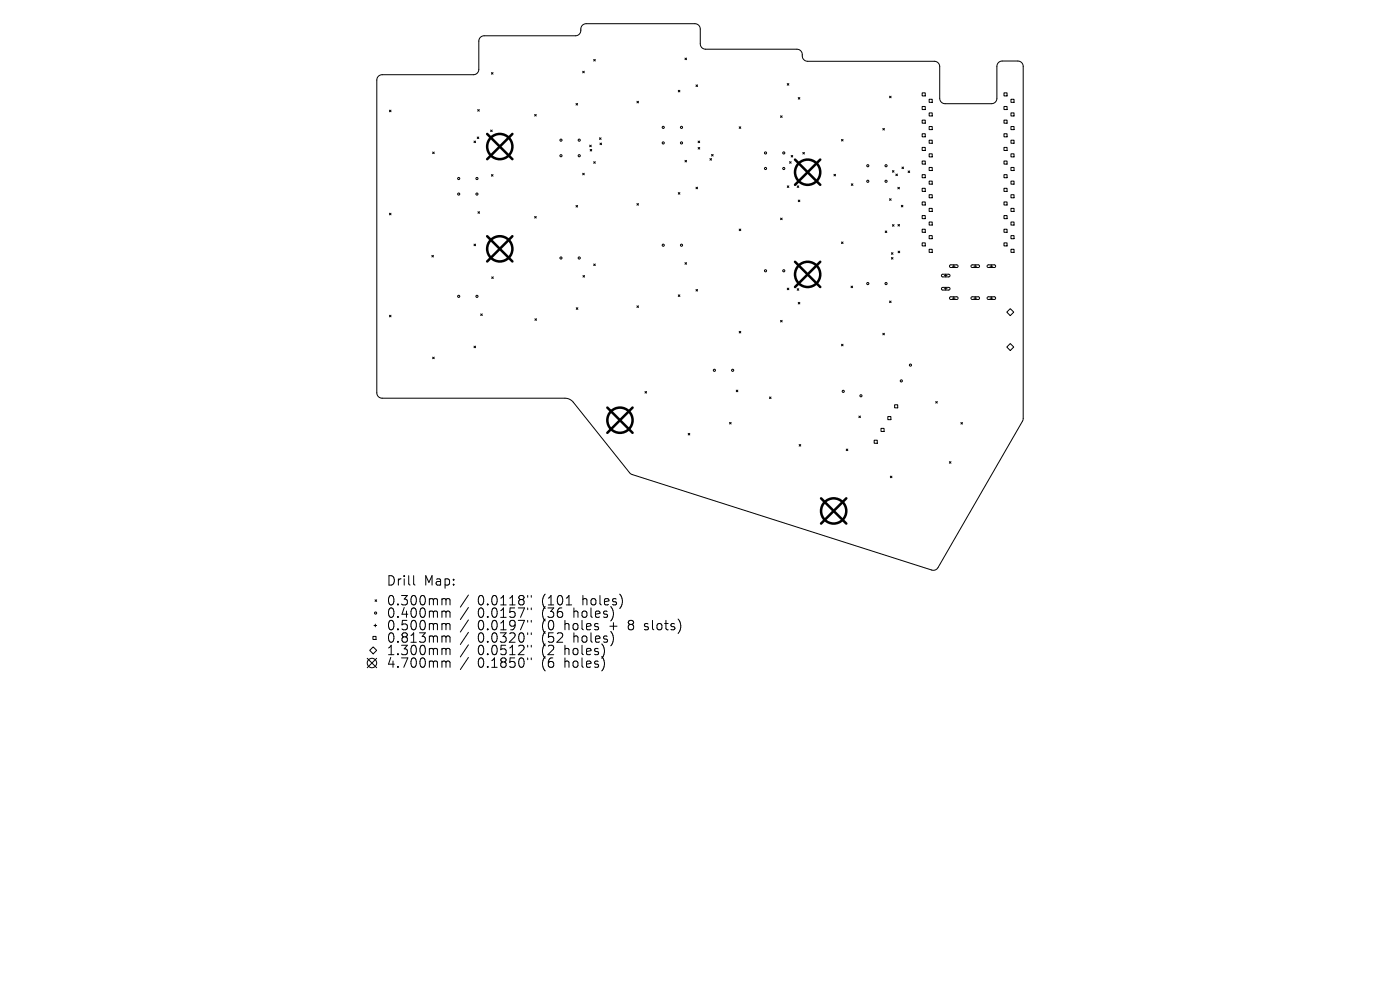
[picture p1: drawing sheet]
<svg xmlns="http://www.w3.org/2000/svg" width="297mm" height="210mm" viewBox="0 0 297 210" stroke-linecap="round" stroke-linejoin="round" font-family="sans-serif">
<defs><g id="words">
<g font-size="2.8">
<text x="81.9" y="124.5">Drill</text>
<text x="89.9" y="124.5">Map:</text>
<text x="81.9" y="128.7">0.300mm</text>
<text x="81.9" y="131.3">0.400mm</text>
<text x="101.4" y="128.7">0.0118&quot;</text>
<text x="101.4" y="131.3">0.0157&quot;</text>
<text x="115.1" y="128.7">(101</text>
<text x="115.1" y="131.3">(36</text>
<text x="121.9" y="131.3">holes)</text>
<text x="123.9" y="128.7">holes)</text>
<text x="81.9" y="134">0.500mm</text>
<text x="81.9" y="136.6">0.813mm</text>
<text x="101.4" y="134">0.0197&quot;</text>
<text x="101.4" y="136.6">0.0320&quot;</text>
<text x="115.1" y="134">(0</text>
<text x="115.1" y="136.6">(52</text>
<text x="120" y="134">holes</text>
<text x="121.9" y="136.6">holes)</text>
<text x="129.8" y="134">+</text>
<text x="134" y="134">8</text>
<text x="137.6" y="134">slots)</text>
<text x="81.9" y="139.3">1.300mm</text>
<text x="81.9" y="141.9">4.700mm</text>
<text x="101.4" y="139.3">0.0512&quot;</text>
<text x="101.4" y="141.9">0.1850&quot;</text>
<text x="115.1" y="139.3">(2</text>
<text x="115.1" y="141.9">(6</text>
<text x="120" y="139.3">holes)</text>
<text x="120" y="141.9">holes)</text>
</g>
</g></defs>
<g fill="none" stroke="#000" stroke-width=".21">
<path d="M80.3 16.2l.8-.4h19.3a1.14 1.14 0 0 0 1.2-1.1v-6a1.14 1.14 0 0 1 1.1-1.1h19.4a1.14 1.14 0 0 0 1.1-1.1v-.3a1.14 1.14 0 0 1 1.2-1.2h23a1.14 1.14 0 0 1 1.2 1.2v3.1a1.14 1.14 0 0 0 1.1 1.1h19.4a1.14 1.14 0 0 1 1.1 1.2v.3a1.14 1.14 0 0 0 1.1 1.1h26.9a1.14 1.14 0 0 1 1.2 1.1v6.8a1.14 1.14 0 0 0 1.1 1.1h9.8a1.14 1.14 0 0 0 1.2-1.1v-6.8a1.14 1.14 0 0 1 1.1-1.2h3.3a1.14 1.14 0 0 1 1.2 1.2l-.1 74.9-18 31.4a1.14 1.14 0 0 1-1.3 .5l-63.8-20.3-12.3-15.3-1.1-.7-39.4-.1a1.14 1.14 0 0 1-1.2-1.2v-66.3zM104.3 15.4l.3 .3M104.6 15.4l-.3 .3M123.6 15.1l.4 .3M124 15.1l-.4 .3M125.9 12.6l.4 .3M126.3 12.6l-.4 .3M143.9 19.2l.3 .3M144.2 19.2l-.3 .3M145.3 12.3l.4 .4M145.7 12.3l-.4 .4M147.6 18l.4 .4"/>
<path d="M148 18l-.4 .4M167 17.7l.4 .4M167.4 17.7l-.4 .4M195.6 19.7h.7v.6h-.7zM213 19.7h.6v.6h-.6zM82.6 23.4l.4 .3M83 23.4l-.4 .3M91.8 32.2l.3 .4M92.1 32.2l-.3 .4M100.6 29.9l.3 .4M100.9 29.9l-.3 .4M101.2 29.1l.4 .3"/>
<path d="M101.3 23.2l.4 .4M101.6 29.1l-.4 .3M101.7 23.2l-.4 .4M104.1 27.6l.3 .3M104.3 37l.3 .4M104.4 27.6l-.3 .3M104.6 37l-.3 .4M113.4 24.3l.4 .3M113.8 24.3l-.4 .3M122.2 21.9l.3 .4M122.5 21.9l-.3 .4M123.6 36.7l.4 .4"/>
<path d="M124 36.7l-.4 .4M125.1 30.8l.3 .3M125.2 31.7l.3 .3M125.4 30.8l-.3 .3M125.5 31.7l-.3 .3M125.9 34.3l.4 .3M126.3 34.3l-.4 .3M127.2 29.2l.3 .4M127.3 30.3l.3 .4M127.5 29.2l-.3 .4M127.6 30.3l-.3 .4M135.1 21.5l.4 .3"/>
<path d="M135.5 21.5l-.4 .3M145.3 34l.4 .4M145.7 34l-.4 .4M147.6 39.7l.4 .4M148 39.7l-.4 .4M148.1 29.9l.3 .4M148.1 31.3l.3 .3M148.4 29.9l-.3 .4M148.4 31.3l-.3 .3M150.6 33.6l.3 .4M150.9 32.8l.4 .3M150.9 33.6l-.3 .4"/>
<path d="M151.3 32.8l-.4 .3M156.8 26.9l.4 .3M157.2 26.9l-.4 .3M165.6 24.6l.3 .3M165.9 24.6l-.3 .3M167 39.4l.4 .4M167.4 39.4l-.4 .4M167.5 34.3l.3 .3M167.8 33l.4 .3M167.8 34.3l-.3 .3M168.2 33l-.4 .3M169.1 39.4l.4 .4"/>
<path d="M169.3 20.7l.4 .3M169.5 39.4l-.4 .4M169.7 20.7l-.4 .3M170.3 32.3l.4 .4M170.7 32.3l-.4 .4M176.9 37l.4 .3M177.3 37l-.4 .3M178.5 29.6l.4 .3M178.9 29.6l-.4 .3M180.6 39l.3 .3M180.9 39l-.3 .3M187.3 27.2l.3 .4"/>
<path d="M187.6 27.2l-.3 .4M188.7 20.4l.3 .3M189 20.4l-.3 .3M189.3 36.2l.4 .3M189.7 36.2l-.4 .3M190 36.9l.4 .4M190.4 36.9l-.4 .4M190.5 39.7l.3 .4M190.8 39.7l-.3 .4M191.3 35.4l.4 .4M191.7 35.4l-.4 .4M192.6 36.3l.4 .3"/>
<path d="M193 36.3l-.4 .3M195.6 22.6h.7v.6h-.7zM195.6 25.5h.7v.6h-.7zM195.6 28.4h.7v.6h-.7zM195.6 31.3h.7v.6h-.7zM195.6 34.2h.7v.6h-.7zM195.6 37.1h.7v.6h-.7zM195.6 39.9h.7v.7h-.7zM197.1 21.1h.7v.6h-.7zM197.1 23.9h.7v.7h-.7zM197.1 26.8h.7v.7h-.7zM197.1 29.7h.7v.7h-.7z"/>
<path d="M197.1 32.6h.7v.7h-.7zM197.1 35.5h.7v.7h-.7zM197.1 38.4h.7v.7h-.7zM213 22.6h.6v.6h-.6zM213 25.5h.6v.6h-.6zM213 28.4h.6v.6h-.6zM213 31.3h.6v.6h-.6zM213 34.2h.6v.6h-.6zM213 37.1h.6v.6h-.6zM213 39.9h.6v.7h-.6zM214.5 21.1h.6v.6h-.6zM214.5 23.9h.6v.7h-.6z"/>
<path d="M214.5 26.8h.6v.7h-.6zM214.5 29.7h.6v.7h-.6zM214.5 32.6h.6v.7h-.6zM214.5 35.5h.6v.7h-.6zM214.5 38.4h.6v.7h-.6zM82.6 45.2l.4 .4M83 45.2l-.4 .4M91.6 54.2l.4 .3M92 54.2l-.4 .3M100.6 51.8l.3 .3M100.9 51.8l-.3 .3M101.4 44.9l.3 .3"/>
<path d="M101.7 44.9l-.3 .3M104.3 58.7l.4 .4M104.7 58.7l-.4 .4M113.4 45.9l.4 .4M113.8 45.9l-.4 .4M122.2 43.6l.3 .3M122.5 43.6l-.3 .3M123.7 58.4l.3 .4M124 58.4l-.3 .4M125.9 56l.4 .3M126.3 56l-.4 .3M135.1 43.2l.4 .3"/>
<path d="M135.5 43.2l-.4 .3M143.9 40.9l.3 .3M144.2 40.9l-.3 .3M145.3 55.7l.4 .4M145.7 55.7l-.4 .4M156.8 48.6l.4 .3M157.2 48.6l-.4 .3M165.6 46.3l.3 .3M165.9 46.3l-.3 .3M169.3 42.4l.4 .4M169.7 42.4l-.4 .4M178.5 51.3l.4 .4"/>
<path d="M178.9 51.3l-.4 .4M187.8 49l.3 .3M188.1 49l-.3 .3M188.7 42.2l.3 .3M189 42.2l-.3 .3M189.1 53.6l.3 .3M189.1 54.6l.3 .4M189.3 47.6l.4 .4M189.4 53.6l-.3 .3M189.4 54.6l-.3 .4M189.7 47.6l-.4 .4M190.5 47.6l.3 .4"/>
<path d="M190.5 53.3l.4 .3M190.8 47.6l-.3 .4M190.9 53.3l-.4 .3M191.2 43.5l.3 .4M191.5 43.5l-.3 .4M195.6 42.8h.7v.7h-.7zM195.6 45.7h.7v.7h-.7zM195.6 48.6h.7v.7h-.7zM195.6 51.5h.7v.7h-.7zM197.1 41.3h.7v.7h-.7zM197.1 44.2h.7v.7h-.7zM197.1 47.1h.7v.6h-.7z"/>
<path d="M197.1 50h.7v.6h-.7zM197.1 52.9h.7v.6h-.7zM199.8 58.3l1.5-.1 .2 .3-.2 .2h-1.3l-.3-.1zM200.3 58.5h.6M200.6 58.2v.5M201.5 56.3l1.5-.1 .2 .3-.2 .2h-1.3l-.3-.1zM202.1 56.5h.5M202.3 56.2v.5M206.1 56.3l1.5-.1 .2 .3-.2 .2h-1.4l-.2-.2zM206.6 56.5h.6M206.9 56.2v.5M209.5 56.3l1.5-.1 .2 .3-.2 .2h-1.4l-.2-.2z"/>
<path d="M210 56.5h.6M210.3 56.2v.5M213 42.8h.6v.7h-.6zM213 45.7h.6v.7h-.6zM213 48.6h.6v.7h-.6zM213 51.5h.6v.7h-.6zM214.5 41.3h.6v.7h-.6zM214.5 44.2h.6v.7h-.6zM214.5 47.1h.6v.6h-.6zM214.5 50h.6v.6h-.6zM214.5 52.9h.6v.6h-.6zM82.6 66.9l.4 .3"/>
<path d="M83 66.9l-.4 .3M91.8 75.8l.3 .3M92.1 75.8l-.3 .3M100.6 73.4l.3 .4M100.9 73.4l-.3 .4M102 66.6l.3 .3M102.3 66.6l-.3 .3M113.5 67.6l.3 .4M113.8 67.6l-.3 .4M122.3 65.3l.3 .3M122.6 65.3l-.3 .3M135.1 64.9l.4 .3"/>
<path d="M135.5 64.9l-.4 .3M143.9 62.5l.3 .4M144.2 62.5l-.3 .4M147.6 61.4l.4 .3M148 61.4l-.4 .3M156.8 70.3l.4 .3M157.2 70.3l-.4 .3M165.6 68l.3 .3M165.9 68l-.3 .3M167 61.1l.4 .4M167.4 61.1l-.4 .4M169.1 61.2l.4 .4"/>
<path d="M169.3 64.1l.4 .4M169.5 61.2l-.4 .4M169.7 64.1l-.4 .4M178.5 73l.4 .4M178.9 73l-.4 .4M180.5 60.7l.4 .3M180.9 60.7l-.4 .3M187.3 70.7l.3 .3M187.6 70.7l-.3 .3M188.7 63.9l.3 .3M189 63.9l-.3 .3M199.8 61h1.5l.2 .3-.2 .2h-1.3l-.3-.2z"/>
<path d="M200.3 61.2h.6M200.6 61v.5M201.5 63h1.5l.2 .3-.2 .2h-1.3l-.3-.2zM202.1 63.2h.5M202.3 63v.5M206.1 63h1.5l.2 .3-.2 .2h-1.4l-.2-.2zM206.6 63.2h.6M206.9 63v.5M209.5 63h1.5l.2 .3-.2 .2h-1.4l-.2-.2zM210 63.2h.6M210.3 63v.5M213.6 66.2l.7-.7 .8 .7-.8 .8z"/>
<path d="M213.6 73.6l.7-.7 .8 .7-.8 .8zM136.8 83l.4 .4M137.2 83l-.4 .4M146 91.9l.3 .4M146.3 91.9l-.3 .4M154.8 89.6l.3 .3M155.1 89.6l-.3 .3M156.2 82.8l.3 .3M156.5 82.8l-.3 .3M163.2 84.2l.4 .3M163.6 84.2l-.4 .3M169.5 94.3l.4 .3"/>
<path d="M169.9 94.3l-.4 .3M179.5 95.3l.4 .3M179.9 95.3l-.4 .3M182.2 88.3l.3 .3M182.5 88.3l-.3 .3M185.5 93.4h.6v.6h-.6zM186.9 90.9h.7v.6h-.7zM188.3 88.4h.7v.6h-.7zM189.8 85.9h.6v.6h-.6zM198.5 85.2l.3 .3M198.8 85.2l-.3 .3M201.4 97.9l.3 .4"/>
<path d="M201.7 97.9l-.3 .4M203.8 89.6l.4 .4M204.2 89.6l-.4 .4M188.9 101l.3 .3M189.2 101l-.3 .3M77.9 139.6l2 2M79.1 135h.7v.7h-.7zM79.2 137.2l.7 .8-.7 .7-.8-.7zM79.3 132.7h.6M79.6 127.2l.3 .4M79.6 132.4v.6M79.9 127.2l-.3 .4"/>
<path d="M79.9 139.6l-2 2M87.8 122.1v1.7l.2 .3M94 127l.5 .1 .1 .2M94 129.6l.5 .1 .1 .2M94 132.3h.3l.3 .3M94 134.9l.5 .1 .1 .2M94 137.5l.5 .1 .1 .2M94.6 127.3l.3-.3 .5 .1 .1 1.2M94.6 127.3v1M94.6 129.9v1.1M94.6 132.6v1M94.6 135.2v1"/>
<path d="M94.6 137.8v1.1M94.6 129.9l.3-.3 .5 .1 .1 1.3M94.6 132.6l.3-.3 .5 .1 .1 1.2M94.6 135.2l.3-.3 .5 .1 .1 1.2M94.6 137.8l.3-.3 .5 .1 .1 1.3M99.4 126.2l-1.7 2.6M99.4 128.9l-1.7 2.5M99.4 131.5l-1.7 2.6M99.4 134.1l-1.7 2.6M99.4 136.8l-1.7 2.6M99.4 139.5l-1.7 2.5M111.9 126.3v.4"/>
<path d="M111.9 129v.3M111.9 131.6v.4M111.9 134.2v.4M111.9 136.9v.4M111.9 139.6v.3M112.7 126.3v.4M112.7 129v.3M112.7 131.6v.4M112.7 134.2v.4M112.7 136.9v.4M112.7 139.6v.3M120.1 128.3h1.2"/>
<path d="M136.7 133.5l.2 .1M136.8 132.4v.4M94 140.2h.3l.3 .3M94.6 140.5v1.1M94.6 140.5l.3-.3 .5 .1 .1 1.3"/>
<circle cx="97.3" cy="37.9" r=".23"/>
<circle cx="101.2" cy="37.9" r=".23"/>
<circle cx="119" cy="29.7" r=".23"/>
<circle cx="119" cy="33" r=".23"/>
<circle cx="122.9" cy="29.7" r=".23"/>
<circle cx="122.9" cy="33" r=".23"/>
<circle cx="140.7" cy="30.3" r=".23"/>
<circle cx="140.7" cy="27" r=".23"/>
<circle cx="144.6" cy="30.3" r=".23"/>
<circle cx="144.6" cy="27" r=".23"/>
<circle cx="162.4" cy="32.4" r=".23"/>
<circle cx="162.4" cy="35.7" r=".23"/>
<circle cx="166.3" cy="32.4" r=".23"/>
<circle cx="166.3" cy="35.7" r=".23"/>
<circle cx="184.1" cy="38.5" r=".23"/>
<circle cx="184.1" cy="35.2" r=".23"/>
<circle cx="188" cy="38.5" r=".23"/>
<circle cx="188" cy="35.2" r=".23"/>
<circle cx="97.3" cy="41.2" r=".23"/>
<circle cx="101.2" cy="41.2" r=".23"/>
<circle cx="119" cy="54.7" r=".23"/>
<circle cx="122.9" cy="54.7" r=".23"/>
<circle cx="140.7" cy="52" r=".23"/>
<circle cx="144.6" cy="52" r=".23"/>
<circle cx="162.4" cy="57.4" r=".23"/>
<circle cx="166.3" cy="57.4" r=".23"/>
<circle cx="97.3" cy="62.9" r=".23"/>
<circle cx="101.2" cy="62.9" r=".23"/>
<circle cx="151.6" cy="78.6" r=".23"/>
<circle cx="155.4" cy="78.6" r=".23"/>
<circle cx="184.1" cy="60.2" r=".23"/>
<circle cx="188" cy="60.2" r=".23"/>
<circle cx="193.1" cy="77.4" r=".23"/>
<circle cx="178.9" cy="83" r=".23"/>
<circle cx="182.6" cy="84" r=".23"/>
<circle cx="191.2" cy="80.8" r=".23"/>
<circle cx="79.7" cy="130" r=".23"/>
<circle cx="78.9" cy="140.6" r="1"/>
</g>
<g fill="none" stroke="#000" stroke-width=".54">
<path d="M103.3 28.4l5.4 5.4M108.7 28.4l-5.4 5.4M168.7 33.9l5.3 5.3M174 33.9l-5.3 5.3M103.3 50.1l5.4 5.4M108.7 50.1l-5.4 5.4M168.7 55.5l5.3 5.4M174 55.5l-5.3 5.4M128.8 86.5l5.4 5.3M134.2 86.5l-5.4 5.3M174.2 105.7l5.3 5.4M179.5 105.7l-5.3 5.4"/>
<circle cx="106" cy="31.1" r="2.68"/>
<circle cx="171.3" cy="36.5" r="2.68"/>
<circle cx="106" cy="52.8" r="2.68"/>
<circle cx="171.3" cy="58.2" r="2.68"/>
<circle cx="131.5" cy="89.1" r="2.68"/>
<circle cx="176.9" cy="108.4" r="2.68"/>
</g>
<use href="#words"/>
</svg>
